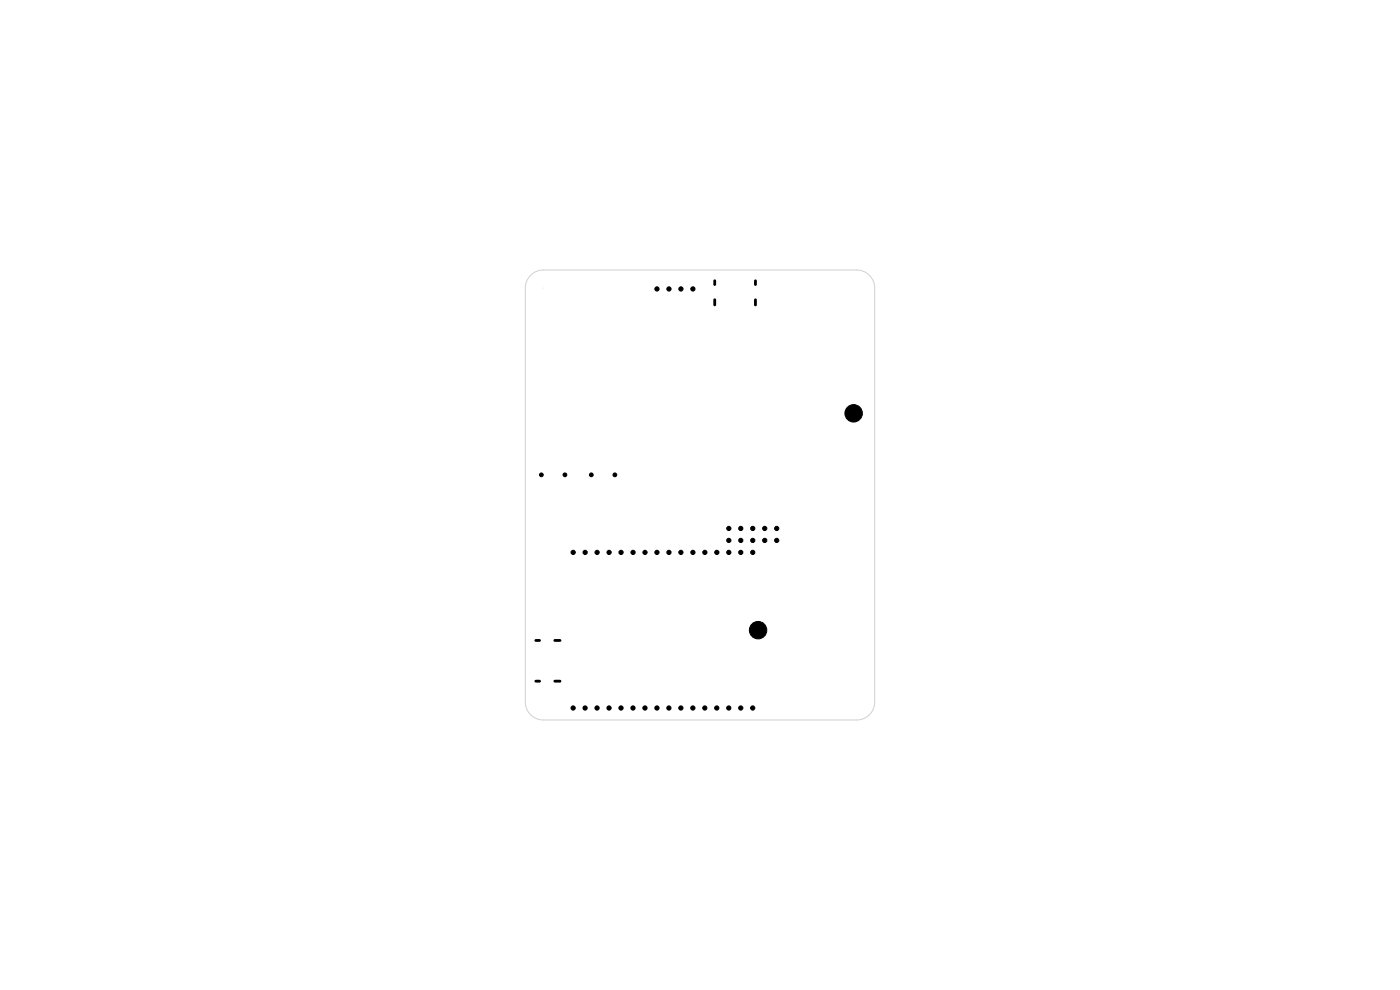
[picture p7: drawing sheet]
<svg xmlns="http://www.w3.org/2000/svg" width="297mm" height="210mm" viewBox="0 0 297 210" stroke-linecap="round" stroke-linejoin="round" font-family="sans-serif">
<path d="M112.6 58.4a3.8 3.8 0 0 1 2.7-1.1h66.4a3.8 3.8 0 0 1 3.9 3.8v87.8a3.8 3.8 0 0 1-3.9 3.8h-66.4a3.8 3.8 0 0 1-3.9-3.8v-87.8a3.8 3.8 0 0 1 1.2-2.7z" fill="none" stroke="#d0d2cd" stroke-width=".21"/>
<g fill="#000" stroke="#000" stroke-width=".21">
<circle cx="139.4" cy="61.3" r=".45"/>
<circle cx="141.1" cy="77.7" r="0"/>
<circle cx="141.9" cy="61.3" r=".45"/>
<circle cx="144.5" cy="61.3" r=".45"/>
<circle cx="147" cy="61.3" r=".45"/>
<circle cx="153.1" cy="63.6" r="0"/>
<circle cx="158.8" cy="63.6" r="0"/>
<circle cx="181.7" cy="61.1" r="0"/>
<circle cx="141.1" cy="97.7" r="0"/>
<circle cx="181.1" cy="87.7" r="1.85"/>
<circle cx="114.8" cy="100.7" r=".4"/>
<circle cx="115.3" cy="118.4" r="0"/>
<circle cx="119.8" cy="100.7" r=".4"/>
<circle cx="121.6" cy="117.2" r=".45"/>
<circle cx="124.1" cy="117.2" r=".45"/>
<circle cx="125.4" cy="100.7" r=".4"/>
<circle cx="126.7" cy="117.2" r=".45"/>
<circle cx="129.2" cy="117.2" r=".45"/>
<circle cx="130.4" cy="100.7" r=".4"/>
<circle cx="131.8" cy="117.2" r=".45"/>
<circle cx="134.3" cy="117.2" r=".45"/>
<circle cx="136.8" cy="117.2" r=".45"/>
<circle cx="139.4" cy="117.2" r=".45"/>
<circle cx="141.9" cy="117.2" r=".45"/>
<circle cx="144.5" cy="117.2" r=".45"/>
<circle cx="147" cy="117.2" r=".45"/>
<circle cx="149.5" cy="117.2" r=".45"/>
<circle cx="152.1" cy="117.2" r=".45"/>
<circle cx="154.6" cy="114.6" r=".45"/>
<circle cx="154.6" cy="117.2" r=".45"/>
<circle cx="154.6" cy="112.1" r=".45"/>
<circle cx="157.2" cy="112.1" r=".45"/>
<circle cx="157.2" cy="114.6" r=".45"/>
<circle cx="157.2" cy="117.2" r=".45"/>
<circle cx="159.7" cy="114.6" r=".45"/>
<circle cx="159.7" cy="117.2" r=".45"/>
<circle cx="159.7" cy="112.1" r=".45"/>
<circle cx="162.2" cy="114.6" r=".45"/>
<circle cx="162.2" cy="112.1" r=".45"/>
<circle cx="164.8" cy="114.6" r=".45"/>
<circle cx="164.8" cy="112.1" r=".45"/>
<circle cx="117.8" cy="137.3" r="0"/>
<circle cx="127.6" cy="123.7" r="0"/>
<circle cx="160.8" cy="133.7" r="1.85"/>
<circle cx="115.3" cy="148.9" r="0"/>
<circle cx="117.8" cy="143.1" r="0"/>
<circle cx="121.6" cy="150.2" r=".45"/>
<circle cx="124.1" cy="150.2" r=".45"/>
<circle cx="126.7" cy="150.2" r=".45"/>
<circle cx="127.6" cy="143.7" r="0"/>
<circle cx="129.2" cy="150.2" r=".45"/>
<circle cx="131.7" cy="150.2" r=".45"/>
<circle cx="134.3" cy="150.2" r=".45"/>
<circle cx="136.8" cy="150.2" r=".45"/>
<circle cx="139.4" cy="150.2" r=".45"/>
<circle cx="141.9" cy="150.2" r=".45"/>
<circle cx="144.4" cy="150.2" r=".45"/>
<circle cx="147" cy="150.2" r=".45"/>
<circle cx="149.5" cy="150.2" r=".45"/>
<circle cx="152.1" cy="150.2" r=".45"/>
<circle cx="154.6" cy="150.2" r=".45"/>
<circle cx="157.1" cy="150.2" r=".45"/>
<circle cx="159.7" cy="150.2" r=".45"/>
<circle cx="181.7" cy="148.9" r="0"/>
</g>
<path d="M151.6 59.6v.8M160.3 59.6v.8M151.6 63.6v1.1M160.3 63.6v1.1M113.7 135.9h.8M117.7 135.9h1.1M113.7 144.5h.8M117.7 144.5h1.1" fill="none" stroke="#000" stroke-width=".6"/>
</svg>
